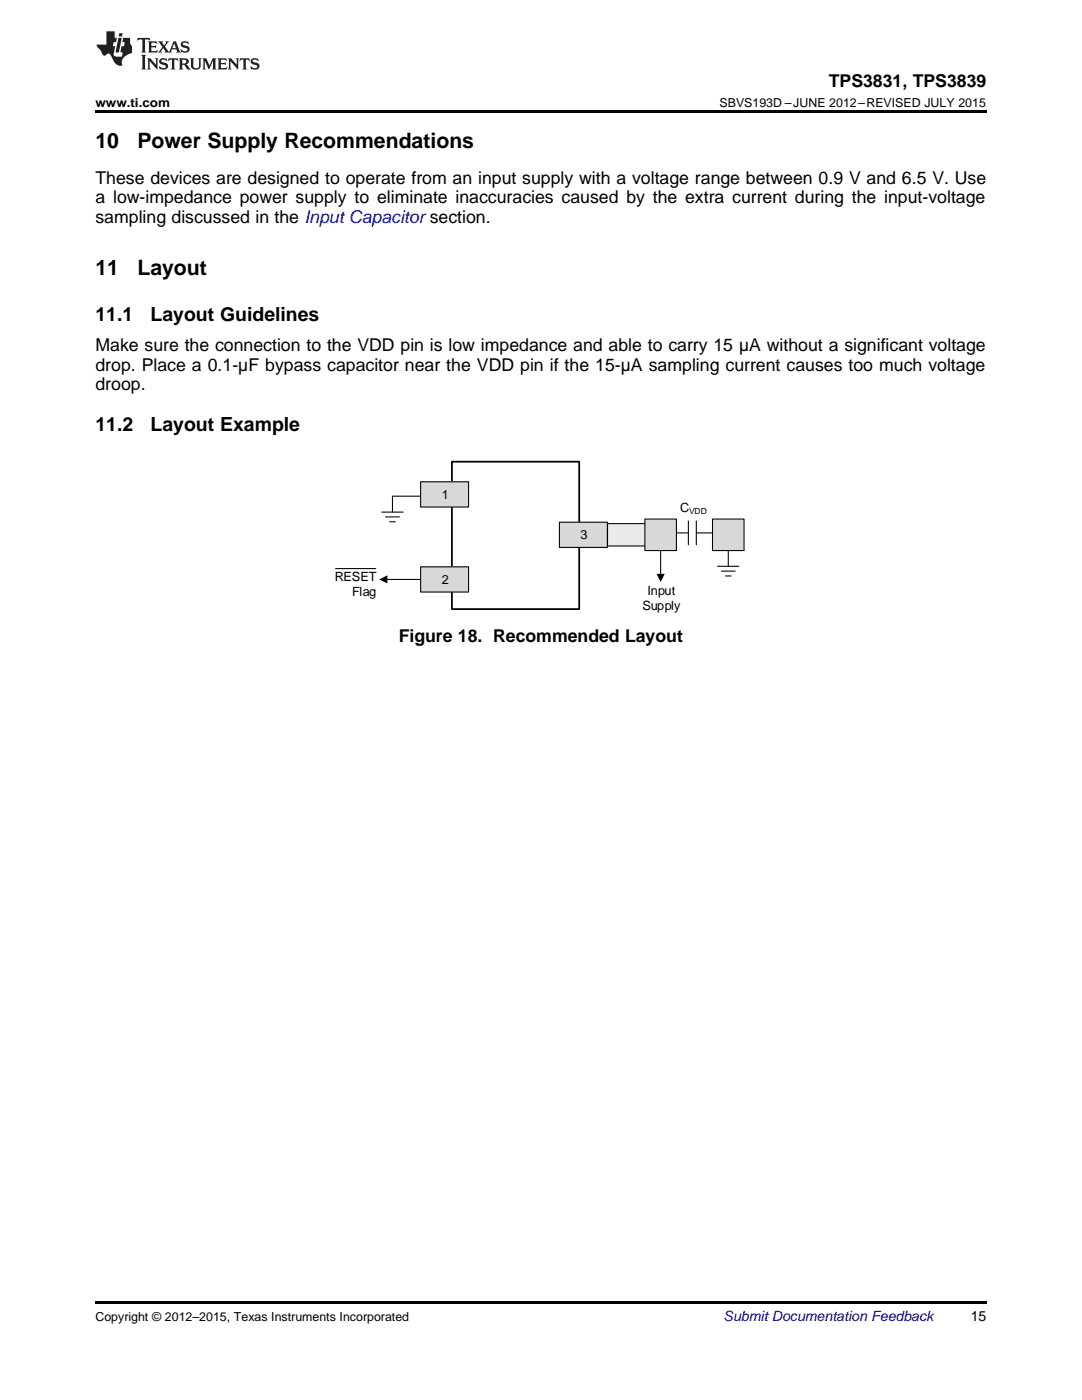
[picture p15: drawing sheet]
<svg xmlns="http://www.w3.org/2000/svg" width="216mm" height="279mm" viewBox="0 0 216 279" stroke-linecap="round" stroke-linejoin="round" font-family="sans-serif">
<defs><g id="words">
<g font-size="4.2">
<text x="19" y="29.6">10</text>
<text x="27.4" y="29.6">Power Supply Recommendations</text>
<text x="19" y="55">11</text>
<text x="27.4" y="55">Layout</text>
</g>
<g font-size="3.9">
<text x="19" y="64.1">11.1</text>
<text x="30.1" y="64.1">Layout Guidelines</text>
<text x="19" y="85.9">11.2</text>
<text x="30.1" y="85.9">Layout Example</text>
</g>
<g font-size="3.5">
<text x="165.4" y="17.3">TPS3831, TPS3839</text>
<text x="19" y="36.7">These devices are designed to operate from an input supply with a voltage range between 0.9 V and 6.5 V. Use</text>
<text x="19" y="40.6">a low-impedance power supply to eliminate inaccuracies caused by the extra current during the input-voltage</text>
<text x="19" y="44.4">sampling discussed in the Input Capacitor section.</text>
<text x="19" y="70.1">Make sure the connection to the VDD pin is low impedance and able to carry 15 µA without a significant voltage</text>
<text x="19" y="74">drop. Place a 0.1-µF bypass capacitor near the VDD pin if the 15-µA sampling current causes too much voltage</text>
<text x="19" y="77.9">droop.</text>
<text x="79.6" y="128.1">Figure 18. Recommended Layout</text>
</g>
<text font-size="2.8" fill="#0000c8" x="144.4" y="263.6">Submit Documentation Feedback</text>
<text font-size="2.8" x="193.7" y="263.6">15</text>
<g font-size="2.5">
<text x="19" y="21.4">www.ti.com</text>
<text x="143.6" y="21.4">SBVS193D –JUNE 2012–REVISED JULY 2015</text>
<text x="88.1" y="99.5">1</text>
<text x="115.8" y="107.6">3</text>
<text x="135.7" y="102.2">C</text>
<text x="66.8" y="116">RESET</text>
<text x="70.3" y="119">Flag</text>
<text x="88.1" y="116.5">2</text>
<text x="129.2" y="118.7">Input</text>
<text x="128.2" y="121.7">Supply</text>
<text x="19" y="263.6">Copyright © 2012–2015, Texas Instruments Incorporated</text>
</g>
<text font-size="1.7" x="137.5" y="102.5">VDD</text>
</g></defs>
<path d="M19 259.7h177.8v.5h-177.8z" fill="#000"/>
<path d="M90.2 92.1h25.4v29.5h-25.4z" fill="none" stroke="#000" stroke-width=".35"/>
<path d="M83.8 99h-5.5v3.2M76.2 102.2h4.2M76.9 103.2h2.8M77.7 104.1h1.2M134.2 106.4h3.2M137.4 104v4.7M138.9 106.4h3.2M138.9 104v4.7" fill="none" stroke="#000" stroke-width=".21"/>
<path d="M142.2 103.6h6.3v6.3h-6.3z" fill-rule="evenodd" fill="#d8d8d8"/>
<path d="M77.1 115.6h6.8M131.8 109.4v5.3M142.2 103.6h6.3v6.3h-6.3z" fill="none" stroke="#000" stroke-width=".21"/>
<path d="M75.7 115.6l1.6-.8v1.7zM131 114.5h1.6l-.8 1.6z" fill="#000"/>
<path d="M83.9 96.2h9.6v5h-9.6z" fill-rule="evenodd" fill="#d8d8d8"/>
<path d="M83.9 96.2h9.6v5h-9.6z" fill="none" stroke="#000" stroke-width=".21"/>
<path d="M83.9 113.1h9.6v5.1h-9.6z" fill-rule="evenodd" fill="#d8d8d8"/>
<path d="M67 113.5h8M83.9 113.1h9.6v5.1h-9.6z" fill="none" stroke="#000" stroke-width=".21"/>
<path d="M111.6 104.2h9.6v5h-9.6z" fill-rule="evenodd" fill="#d8d8d8"/>
<path d="M111.6 104.2h9.6v5h-9.6z" fill="none" stroke="#000" stroke-width=".21"/>
<path d="M121.2 104.5h8v4.5h-8z" fill-rule="evenodd" fill="#eaeaea"/>
<path d="M121.2 104.5h8v4.5h-8zM143.2 113h4.3M143.9 114h2.8M144.8 114.9h1.1M145.3 109.8v3.2" fill="none" stroke="#000" stroke-width=".21"/>
<path d="M128.7 103.6h6.3v6.3h-6.3z" fill-rule="evenodd" fill="#d8d8d8"/>
<path d="M128.7 103.6h6.3v6.3h-6.3z" fill="none" stroke="#000" stroke-width=".21"/>
<path d="M19 22h177.8v.5h-177.8z" fill="#000"/>
<g fill="#231f20">
<path d="M27.5 7.6l-.1 .5 .4-.2h.6v.1v2.1l-.2 .4h1l-.3-.4v-2.1l.1-.1h.5l.5 .2-.2-.5zM29.5 8.3l.2 .3v1.5l-.2 .4h1.8l.2-.6a1.04 1.04 0 0 1-1.3 .2v-.7h.6l.3 .2v-.6l-.3 .2h-.6v-.6l.8-.1 .4 .3-.2-.5zM31.5 8.3l.9 1.1-.9 1.1h.8l-.2-.2 .5-.7 .4 .7-.2 .2h1.5l-.1-.2 .1-.4h.9l.1 .4-.2 .2h1l-.3-.3-.7-1.9h-.5l-.9 2-.8-1 .9-1h-.8l.1 .3-.3 .5-.4-.6 .2-.2zM34.7 8.6l.4 1h-.7zM36.3 8.4a.63 .63 0 0 0-.2 .7 .63 .63 0 0 0 .6 .4l.6 .2 .1 .2a.75 .75 0 0 1-.7 .4 .75 .75 0 0 1-.6-.5l.1 .7 .1-.1a1.11 1.11 0 0 0 1.5-.6 1.13 1.13 0 0 0-1.2-.8l-.1-.4a1.04 1.04 0 0 1 1.2 .2l-.2-.5-.1 .1-.5-.2zM28.2 10.9l.2 .4v2.2l-.2 .4h1l-.3-.4v-2.2l.3-.4zM29.3 11.6l.3 .4v1.5l-.3 .4h.8l-.2-.4v-1.3l1.5 1.7v-1.9l.2-.4h-.7l.2 .4v.9l-1.1-1.3zM32 11.8a.62 .62 0 0 0-.2 .7 .62 .62 0 0 0 .6 .4l.6 .1 .1 .3a.76 .76 0 0 1-.7 .3 .76 .76 0 0 1-.6-.4l.1 .7 .1-.1a1.11 1.11 0 0 0 1.5-.6 1.13 1.13 0 0 0-1.2-.8l-.1-.4a1.04 1.04 0 0 1 1.2 .2l-.2-.6-.1 .1-.5-.1zM33.7 11.6l-.2 .6a.61 .61 0 0 1 .8-.3v1.6l-.2 .4h.9l-.2-.4v-1.6a.63 .63 0 0 1 .8 .3l-.2-.6zM35.6 11.6l.3 .4v1.5l-.3 .4h1l-.2-.2v-.8l.5 .2a.76 .76 0 0 0 1.2 .7l-1-1a.58 .58 0 0 0 .6-.5 .58 .58 0 0 0-.5-.6zM36.4 11.9h.1a.45 .45 0 0 1 .5 .1 .45 .45 0 0 1 .1 .5l-.7 .2zM37.9 11.6l.2 .2a2.17 2.17 0 0 0 .3 1.9 .99 .99 0 0 0 1.6-.6v-1.1l.2-.4h-.7l.2 .2a1.92 1.92 0 0 1-.2 1.8 .6 .6 0 0 1-.9-.5v-1.1l.2-.4zM40.4 11.6l.2 .4v1.5l-.2 .4h.7l-.2-.4v-1.4l.8 1.8 .8-1.8v1.4l-.2 .4h.9l-.2-.4v-1.5l.2-.4h-.8l-.6 1.5-.6-1.5zM43.4 11.6l.2 .4v1.5l-.2 .4h1.8l.2-.6a1.04 1.04 0 0 1-1.3 .1v-.6h.5l.4 .2v-.6l-.4 .2h-.5v-.7h.8l.3 .3-.1-.6zM45.5 11.6l.2 .4v1.5l-.2 .4h.7l-.2-.4v-1.3l1.5 1.7v-1.9l.2-.4h-.7l.2 .4v.9l-1.1-1.3zM47.9 11.6l-.1 .6a.61 .61 0 0 1 .8-.3v1.6l-.3 .4h1l-.3-.4 .1-1.6a.63 .63 0 0 1 .7 .3l-.1-.6zM50.2 11.8a.62 .62 0 0 0-.2 .7 .62 .62 0 0 0 .6 .4l.6 .1 .2 .3a.76 .76 0 0 1-.8 .3 .76 .76 0 0 1-.6-.4l.1 .7 .2-.1a1.11 1.11 0 0 0 1.5-.6 1.13 1.13 0 0 0-1.3-.8l-.1-.4a1.04 1.04 0 0 1 1.2 .2l-.1-.6-.2 .1-.5-.1z"/>
<path d="M21.2 6.3v2.6h-1.9l.1 .4 .7 .9a.91 .91 0 0 0 1 .8 .56 .56 0 0 1 .5-.3 .56 .56 0 0 1 .5 .3l.4 .8a1.53 1.53 0 0 0 1.9 1.2 1.54 1.54 0 0 1 1-2.1l.9-.3v-1.4a1.52 1.52 0 0 1-.3-1.6h-1.4l-.2 .8h.5l-.2 .8h-.4l-.2 1v.2l.4 .1-.2 .8a1.93 1.93 0 0 1-1.6-.3l.3-1.8h-.5l.2-.8h.4l.2-.8h-.4v-1.3zM23.6 7.6l-.6 2.9h.7l.6-2.9zM23.8 6.6l-.1 .7h.6l.2-.7z"/>
</g>
<use href="#words"/>
</svg>
